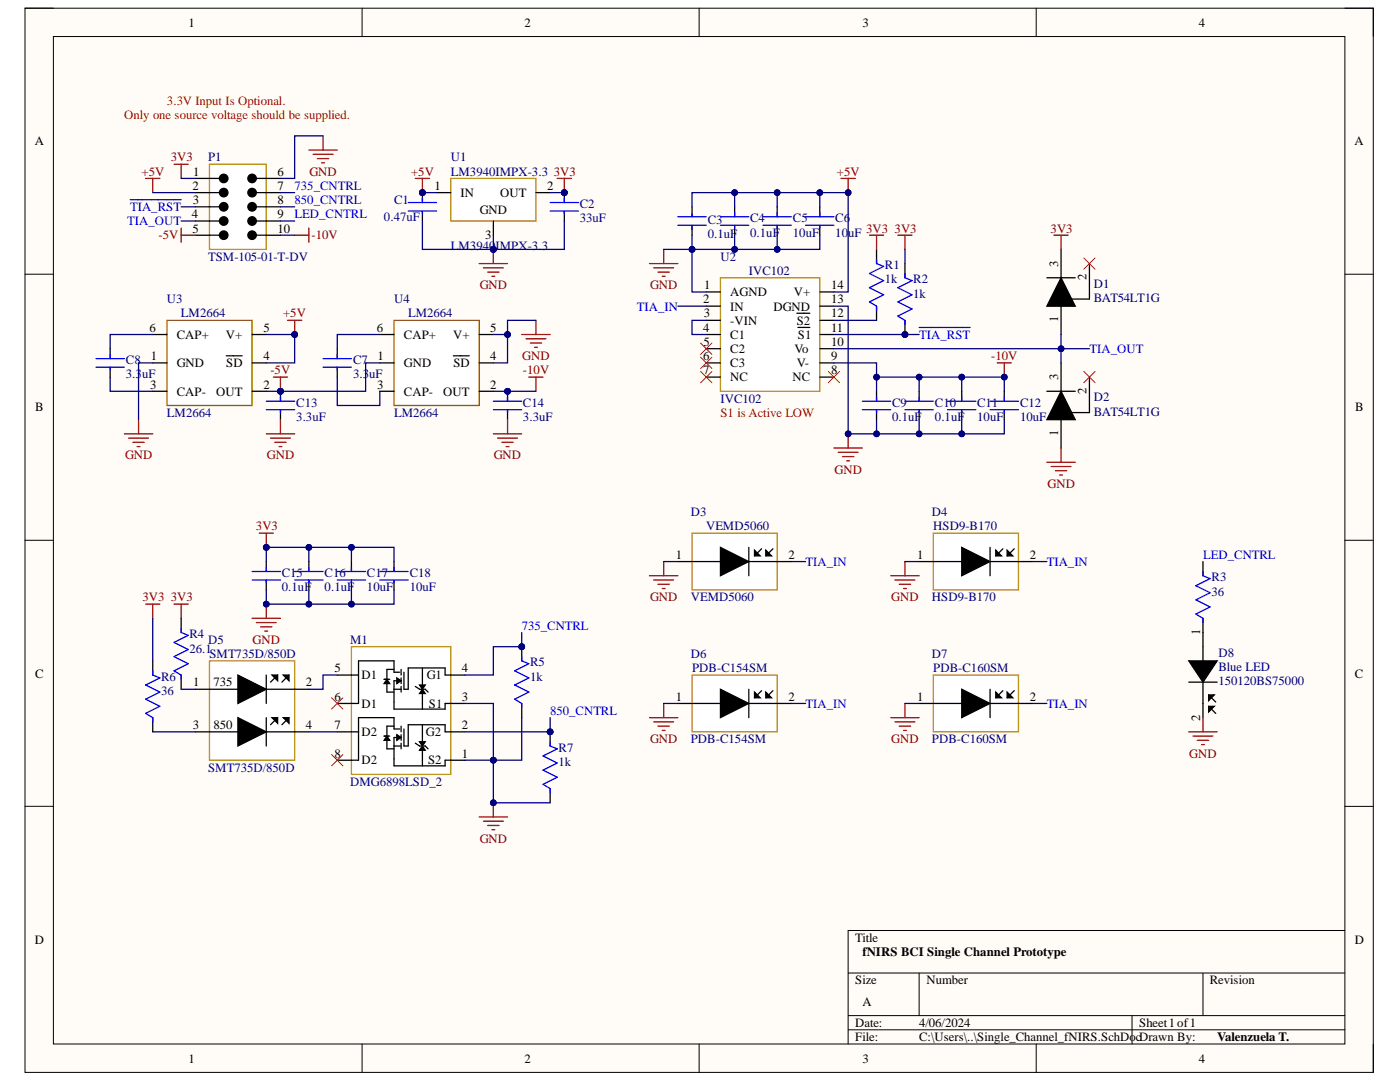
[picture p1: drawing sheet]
<svg xmlns="http://www.w3.org/2000/svg" width="279mm" height="216mm" viewBox="0 0 279 216" stroke-linecap="round" stroke-linejoin="round" font-family="sans-serif">
<defs><g id="words">
<g font-size="2.5">
<text x="37.6" y="5.3">1</text>
<text x="104.7" y="5.3">2</text>
<text x="172.1" y="5.3">3</text>
<text x="239.3" y="5.3">4</text>
<text x="6.9" y="29">A</text>
<text x="270.3" y="29">A</text>
<text x="38.6" y="35.1">1</text>
<text x="55.4" y="35.1">6</text>
<text x="38.4" y="37.9">2</text>
<text x="38.5" y="40.7">3</text>
<text x="55.4" y="37.9">7</text>
<text x="55.4" y="40.7">8</text>
<text x="86.7" y="37.9">1</text>
<text x="91.9" y="39.3">IN</text>
<text x="99.8" y="39.3">OUT</text>
<text x="109.2" y="37.9">2</text>
<text x="38.3" y="43.5">4</text>
<text x="38.4" y="46.4">5</text>
<text x="55.4" y="43.5">9</text>
<text x="55.4" y="46.4">10</text>
<text x="95.7" y="42.7">GND</text>
<text x="96.8" y="47.8">3</text>
<text x="211.2" y="53.2" transform="rotate(-90 211.2 53.2)">3</text>
<text x="140.6" y="57.7">1</text>
<text x="145.7" y="59.1">AGND</text>
<text x="158.4" y="59.1">V+</text>
<text x="165.9" y="57.7">14</text>
<text x="216.9" y="56" transform="rotate(-90 216.9 56)">2</text>
<text x="140.3" y="60.5">2</text>
<text x="140.5" y="63.3">3</text>
<text x="145.7" y="62">IN</text>
<text x="145.7" y="64.8">-VIN</text>
<text x="154.4" y="62">DGND</text>
<text x="159" y="64.8">S2</text>
<text x="165.9" y="63.3">12</text>
<text x="165.9" y="60.5">13</text>
<text x="211.2" y="64.3" transform="rotate(-90 211.2 64.3)">1</text>
<text x="29.9" y="66.2">6</text>
<text x="30.1" y="71.9">1</text>
<text x="35.3" y="67.6">CAP+</text>
<text x="45.1" y="67.6">V+</text>
<text x="52.6" y="71.9">4</text>
<text x="52.6" y="66.2">5</text>
<text x="75.2" y="66.2">6</text>
<text x="75.4" y="71.9">1</text>
<text x="80.6" y="67.6">CAP+</text>
<text x="90.4" y="67.6">V+</text>
<text x="97.9" y="71.9">4</text>
<text x="97.9" y="66.2">5</text>
<text x="140.3" y="66.2">4</text>
<text x="140.3" y="71.9">6</text>
<text x="140.4" y="69">5</text>
<text x="145.7" y="67.6">C1</text>
<text x="145.7" y="70.4">C2</text>
<text x="158.6" y="70.4">Vo</text>
<text x="159.3" y="67.6">S1</text>
<text x="165.9" y="71.9">9</text>
<text x="165.9" y="69">10</text>
<text x="165.9" y="66.2">11</text>
<text x="29.9" y="77.5">3</text>
<text x="35.3" y="73.3">GND</text>
<text x="45.2" y="73.3">SD</text>
<text x="52.6" y="77.5">2</text>
<text x="75.3" y="77.5">3</text>
<text x="80.6" y="73.3">GND</text>
<text x="90.5" y="73.3">SD</text>
<text x="97.9" y="77.5">2</text>
<text x="140.3" y="74.7">7</text>
<text x="145.7" y="73.3">C3</text>
<text x="145.7" y="76.1">NC</text>
<text x="158.2" y="76.1">NC</text>
<text x="159" y="73.3">V-</text>
<text x="165.9" y="74.7">8</text>
<text x="211.2" y="75.8" transform="rotate(-90 211.2 75.8)">3</text>
<text x="7" y="82.1">B</text>
<text x="35.3" y="79">CAP-</text>
<text x="43.1" y="79">OUT</text>
<text x="80.6" y="79">CAP-</text>
<text x="88.5" y="79">OUT</text>
<text x="216.9" y="78.6" transform="rotate(-90 216.9 78.6)">2</text>
<text x="270.5" y="82.1">B</text>
<text x="211.2" y="87" transform="rotate(-90 211.2 87)">1</text>
<text x="134.9" y="111.5">1</text>
<text x="157.4" y="111.5">2</text>
<text x="183" y="111.5">1</text>
<text x="205.5" y="111.5">2</text>
<text x="239.5" y="126.7" transform="rotate(-90 239.5 126.7)">1</text>
<text x="7" y="135.2">C</text>
<text x="38.6" y="137">1</text>
<text x="42.6" y="137">735</text>
<text x="61.1" y="137">2</text>
<text x="66.7" y="134.2">5</text>
<text x="72.1" y="135.5">D1</text>
<text x="85.2" y="135.5">G1</text>
<text x="92.2" y="134.2">4</text>
<text x="270.4" y="135.2">C</text>
<text x="66.7" y="139.8">6</text>
<text x="72.1" y="141.2">D1</text>
<text x="85.6" y="141.2">S1</text>
<text x="92.2" y="139.8">3</text>
<text x="134.9" y="139.8">1</text>
<text x="157.4" y="139.8">2</text>
<text x="183" y="139.8">1</text>
<text x="205.5" y="139.8">2</text>
<text x="239.5" y="143.8" transform="rotate(-90 239.5 143.8)">2</text>
<text x="38.5" y="145.5">3</text>
<text x="42.6" y="145.5">850</text>
<text x="61.1" y="145.5">4</text>
<text x="66.7" y="145.5">7</text>
<text x="72.1" y="146.9">D2</text>
<text x="85" y="146.9">G2</text>
<text x="92.2" y="145.5">2</text>
<text x="66.7" y="151.2">8</text>
<text x="72.1" y="152.5">D2</text>
<text x="85.4" y="152.5">S2</text>
<text x="92.2" y="151.2">1</text>
<text x="6.9" y="188.3">D</text>
<text x="170.7" y="187.9">Title</text>
<text x="172.1" y="190.7">fNIRS BCI Single Channel Prototype</text>
<text x="270.4" y="188.3">D</text>
<text x="170.7" y="196.4">Size</text>
<text x="184.9" y="196.4">Number</text>
<text x="241.5" y="196.4">Revision</text>
<text x="172.1" y="200.7">A</text>
<text x="170.7" y="204.9">Date:</text>
<text x="170.7" y="207.7">File:</text>
<text x="183.4" y="204.9">4/06/2024</text>
<text x="183.4" y="207.7">C:\Users\..\Single_Channel_fNIRS.SchDocDrawn By:</text>
<text x="227.3" y="204.9">Sheet1of1</text>
<text x="242.9" y="207.7">Valenzuela T.</text>
<text x="37.6" y="212">1</text>
<text x="104.7" y="212">2</text>
<text x="172.1" y="212">3</text>
<text x="239.3" y="212">4</text>
</g>
<g font-size="2.5" fill="#c00">
<text x="24.8" y="23.8">Only one source voltage should be supplied.</text>
<text x="33.3" y="20.9">3.3V Input Is Optional.</text>
<text x="143.8" y="83.2">S1 is Active LOW</text>
</g>
<g font-size="2.5" fill="#800000">
<text x="28.2" y="35.1">+5V</text>
<text x="34.1" y="32.2">3V3</text>
<text x="61.7" y="35.1">GND</text>
<text x="82" y="35.1">+5V</text>
<text x="110.5" y="35.1">3V3</text>
<text x="167" y="35.1">+5V</text>
<text x="31.6" y="47.8">-5V</text>
<text x="62.2" y="47.8">-10V</text>
<text x="172.9" y="46.4">3V3</text>
<text x="178.5" y="46.4">3V3</text>
<text x="209.7" y="46.4">3V3</text>
<text x="95.7" y="57.7">GND</text>
<text x="129.7" y="57.7">GND</text>
<text x="56.5" y="63.3">+5V</text>
<text x="104.2" y="71.9">GND</text>
<text x="197.8" y="71.9">-10V</text>
<text x="54" y="74.7">-5V</text>
<text x="104.4" y="74.7">-10V</text>
<text x="24.9" y="91.6">GND</text>
<text x="53.3" y="91.6">GND</text>
<text x="98.5" y="91.6">GND</text>
<text x="166.5" y="94.5">GND</text>
<text x="209.1" y="97.3">GND</text>
<text x="51.1" y="105.8">3V3</text>
<text x="28.4" y="120">3V3</text>
<text x="34.1" y="120">3V3</text>
<text x="129.7" y="120">GND</text>
<text x="177.9" y="120">GND</text>
<text x="50.4" y="128.5">GND</text>
<text x="129.7" y="148.3">GND</text>
<text x="177.9" y="148.3">GND</text>
<text x="237.3" y="151.2">GND</text>
<text x="95.7" y="168.2">GND</text>
</g>
<g font-size="2.5" fill="#000080">
<text x="41.5" y="32.2">P1</text>
<text x="90" y="35.1">LM3940IMPX-3.3</text>
<text x="90" y="32.2">U1</text>
<text x="78.7" y="40.7">C1</text>
<text x="115.7" y="41.6">C2</text>
<text x="76.6" y="44.1">0.47uF</text>
<text x="115.7" y="44.4">33uF</text>
<text x="141.2" y="44.6">C3</text>
<text x="141.2" y="47.5">0.1uF</text>
<text x="149.7" y="44.4">C4</text>
<text x="149.7" y="47.3">0.1uF</text>
<text x="158.2" y="44.4">C5</text>
<text x="158.2" y="47.3">10uF</text>
<text x="166.7" y="44.4">C6</text>
<text x="166.7" y="47.3">10uF</text>
<text x="41.5" y="52">TSM-105-01-T-DV</text>
<text x="90" y="49.8">LM3940IMPX-3.3</text>
<text x="143.8" y="52">U2</text>
<text x="176.6" y="53.8">R1</text>
<text x="149.4" y="54.9">IVC102</text>
<text x="176.6" y="56.6">1k</text>
<text x="182.3" y="56.6">R2</text>
<text x="182.3" y="59.4">1k</text>
<text x="218.3" y="57.4">D1</text>
<text x="33.3" y="60.5">U3</text>
<text x="36.1" y="63.3">LM2664</text>
<text x="78.7" y="60.5">U4</text>
<text x="81.4" y="63.3">LM2664</text>
<text x="218.3" y="60.3">BAT54LT1G</text>
<text x="25.1" y="72.7">C8</text>
<text x="25.1" y="75.5">3.3uF</text>
<text x="70.5" y="72.7">C7</text>
<text x="70.5" y="75.5">3.3uF</text>
<text x="33.3" y="83.2">LM2664</text>
<text x="59.1" y="81.2">C13</text>
<text x="78.7" y="83.2">LM2664</text>
<text x="104.4" y="81.2">C14</text>
<text x="143.8" y="80.3">IVC102</text>
<text x="178" y="81.2">C9</text>
<text x="186.6" y="81.2">C10</text>
<text x="195" y="81.2">C11</text>
<text x="203.6" y="81.2">C12</text>
<text x="218.3" y="80.1">D2</text>
<text x="218.3" y="82.9">BAT54LT1G</text>
<text x="59.1" y="84">3.3uF</text>
<text x="104.4" y="84">3.3uF</text>
<text x="178" y="84">0.1uF</text>
<text x="186.6" y="84">0.1uF</text>
<text x="195" y="84">10uF</text>
<text x="203.6" y="84">10uF</text>
<text x="137.9" y="103">D3</text>
<text x="140.9" y="105.8">VEMD5060</text>
<text x="186" y="103">D4</text>
<text x="186.2" y="105.8">HSD9-B170</text>
<text x="56.2" y="115.1">C15</text>
<text x="56.2" y="118">0.1uF</text>
<text x="64.8" y="115.1">C16</text>
<text x="64.8" y="118">0.1uF</text>
<text x="73.2" y="115.1">C17</text>
<text x="73.2" y="118">10uF</text>
<text x="81.8" y="115.1">C18</text>
<text x="81.8" y="118">10uF</text>
<text x="137.9" y="120">VEMD5060</text>
<text x="186" y="120">HSD9-B170</text>
<text x="241.8" y="116">R3</text>
<text x="241.8" y="118.9">36</text>
<text x="37.8" y="127.3">R4</text>
<text x="37.8" y="130.2">26.1</text>
<text x="41.5" y="128.5">D5</text>
<text x="41.8" y="131.3">SMT735D/850D</text>
<text x="69.9" y="128.5">M1</text>
<text x="137.9" y="131.3">D6</text>
<text x="186" y="131.3">D7</text>
<text x="243.2" y="131">D8</text>
<text x="32.1" y="135.9">R6</text>
<text x="105.8" y="133">R5</text>
<text x="105.8" y="135.9">1k</text>
<text x="138.1" y="134.2">PDB-C154SM</text>
<text x="186.2" y="134.2">PDB-C160SM</text>
<text x="243.2" y="136.7">150120BS75000</text>
<text x="243.2" y="133.8">Blue LED</text>
<text x="32.1" y="138.7">36</text>
<text x="111.5" y="150">R7</text>
<text x="137.9" y="148.3">PDB-C154SM</text>
<text x="186" y="148.3">PDB-C160SM</text>
<text x="41.5" y="154">SMT735D/850D</text>
<text x="111.5" y="152.9">1k</text>
<text x="69.9" y="156.8">DMG6898LSD_2</text>
</g>
<g font-size="2.5" fill="#00f">
<text x="58.8" y="37.9">735_CNTRL</text>
<text x="58.8" y="40.7">850_CNTRL</text>
<text x="25.4" y="45">TIA_OUT</text>
<text x="26" y="42.1">TIA_RST</text>
<text x="58.8" y="43.5">LED_CNTRL</text>
<text x="127.1" y="62">TIA_IN</text>
<text x="183.4" y="67.6">TIA_RST</text>
<text x="217.4" y="70.4">TIA_OUT</text>
<text x="160.8" y="112.9">TIA_IN</text>
<text x="208.9" y="112.9">TIA_IN</text>
<text x="240.1" y="111.5">LED_CNTRL</text>
<text x="104.1" y="125.6">735_CNTRL</text>
<text x="109.8" y="142.6">850_CNTRL</text>
<text x="160.8" y="141.2">TIA_IN</text>
<text x="208.9" y="141.2">TIA_IN</text>
</g>
</g></defs>
<path d="M5 1.6h269.1v212.4h-269.1z" fill-rule="evenodd" fill="#fffcf8"/>
<path d="M5 1.6h269.1v212.4h-269.1z" fill="none" stroke="#000" stroke-width=".2"/>
<path d="M10.7 7.3h257.7v201h-257.7z" fill-rule="evenodd" fill="#fffcf8"/>
<g fill="none" stroke="#000" stroke-width=".2">
<path d="M5 1.6h5.7M10.7 7.3h257.7v201h-257.7zM72.3 1.6v5.7M139.5 1.6v5.7M206.8 1.6v5.7M268.4 1.6h5.7v5.7M5 54.7h5.7M268.4 54.7h5.7M5 107.8h5.7M268.4 107.8h5.7M5 160.9h5.7M268.4 160.9h5.7"/>
<path d="M169.3 194.2h99.1M183.4 194.2v8.5M240.1 194.2v8.5M268.4 185.7h-99.1v22.6M72.3 208.3v5.7M139.5 208.3v5.7M169.3 202.7h99.1M169.3 205.5h99.1M206.8 208.3v5.7M225.9 202.7v5.6M274.1 208.3v5.7"/>
</g>
<path d="M143.8 55.4h19.8v22.7h-19.8z" fill-rule="evenodd" fill="#fff"/>
<path d="M143.8 55.4h19.8v22.7h-19.8z" fill="none" stroke="#bf9000" stroke-width=".25"/>
<g fill="none" stroke="#000" stroke-width=".25">
<path d="M140.9 58.3h2.9M163.6 58.3h2.8M140.9 61.1h2.9M140.9 63.9h2.9M140.9 66.7h2.9M140.9 69.6h2.9M140.9 72.4h2.9M140.9 75.2h2.9M159 62.5h2.6M159.2 65.3h2.4M163.6 61.1h2.8M163.6 63.9h2.8"/>
<path d="M163.6 66.7h2.8M163.6 69.6h2.8M163.6 72.4h2.8M163.6 75.2h2.8"/>
</g>
<path d="M41.8 32.8h11.3v17h-11.3z" fill-rule="evenodd" fill="#fff"/>
<path d="M41.8 32.8h11.3v17h-11.3z" fill="none" stroke="#bf9000" stroke-width=".25"/>
<g fill="none" stroke="#000" stroke-width=".25">
<path d="M39 38.4h4.8M39 35.6h4.8M51.2 38.4h4.8M51.2 35.6h4.8M39 44.1h4.8M39 46.9h4.8M39 41.3h4.8M51.2 44.1h4.8M51.2 46.9h4.8M51.2 41.3h4.8"/>
<circle cx="44.6" cy="35.6" r=".85"/>
<circle cx="44.6" cy="38.4" r=".85"/>
<circle cx="50.3" cy="35.6" r=".85"/>
<circle cx="50.3" cy="38.4" r=".85"/>
<circle cx="44.6" cy="46.9" r=".85"/>
<circle cx="44.6" cy="41.3" r=".85"/>
<circle cx="44.6" cy="44.1" r=".85"/>
<circle cx="50.3" cy="46.9" r=".85"/>
<circle cx="50.3" cy="41.3" r=".85"/>
<circle cx="50.3" cy="44.1" r=".85"/>
</g>
<g fill="#000">
<circle cx="44.6" cy="35.6" r=".85"/>
<circle cx="44.6" cy="38.4" r=".85"/>
<circle cx="50.3" cy="35.6" r=".85"/>
<circle cx="50.3" cy="38.4" r=".85"/>
<circle cx="44.6" cy="46.9" r=".85"/>
<circle cx="44.6" cy="41.3" r=".85"/>
<circle cx="44.6" cy="44.1" r=".85"/>
<circle cx="50.3" cy="46.9" r=".85"/>
<circle cx="50.3" cy="41.3" r=".85"/>
<circle cx="50.3" cy="44.1" r=".85"/>
</g>
<path d="M33.3 63.9h17v17h-17z" fill-rule="evenodd" fill="#fff"/>
<path d="M33.3 63.9h17v17h-17z" fill="none" stroke="#7f6000" stroke-width=".25"/>
<path d="M30.5 72.4h2.8M30.5 78.1h2.8M30.5 66.7h2.8M45.2 71h3.1M50.3 72.4h2.8M50.3 78.1h2.8M50.3 66.7h2.8" fill="none" stroke="#000" stroke-width=".25"/>
<path d="M78.6 63.9h17v17h-17z" fill-rule="evenodd" fill="#fff"/>
<path d="M78.6 63.9h17v17h-17z" fill="none" stroke="#7f6000" stroke-width=".25"/>
<path d="M22 69.6v2M22 73.5v1.7M75.8 72.4h2.8M75.8 78.1h2.8M75.8 66.7h2.8M90.5 71h3.1M95.6 72.4h2.9M95.6 78.1h2.9M95.6 66.7h2.9" fill="none" stroke="#000" stroke-width=".25"/>
<path d="M19.2 71.6h5.6M19.2 73.3h5.6M22 70.7v.9M22 73.3v.5" fill="none" stroke="#00f" stroke-width=".25"/>
<path d="M24.8 86.6h5.7M25.7 87.4h3.9M26.5 88.3h2.3M27.4 89.1h.5M27.7 83.7v2.9" fill="none" stroke="#800000" stroke-width=".25"/>
<circle cx="56" cy="78.1" r=".57" fill="#000080"/>
<circle cx="56" cy="78.1" r=".57" fill="none" stroke="#000080" stroke-width=".2"/>
<path d="M56 78.1v2" fill="none" stroke="#000" stroke-width=".25"/>
<circle cx="56" cy="78.1" r=".57" fill="#000080"/>
<circle cx="56" cy="78.1" r=".57" fill="none" stroke="#000080" stroke-width=".2"/>
<path d="M67.3 69.6v2M67.3 73.5v1.7M56 82v1.7" fill="none" stroke="#000" stroke-width=".25"/>
<path d="M56 79.2v.9M64.5 71.6h5.6M64.5 73.3h5.6M67.3 70.7v.9M67.3 73.3v.5M53.1 80.1h5.7M53.1 81.8h5.7M56 81.8v.5" fill="none" stroke="#00f" stroke-width=".25"/>
<path d="M104.1 66.7h5.7M105 67.6h3.9M105.8 68.4h2.3M106.7 69.3h.5M107 63.9v2.8M53.1 86.6h5.7M54 87.4h4M54.8 88.3h2.3M55.7 89.1h.6M56 83.7v2.9" fill="none" stroke="#800000" stroke-width=".25"/>
<circle cx="101.3" cy="78.1" r=".57" fill="#000080"/>
<circle cx="101.3" cy="78.1" r=".57" fill="none" stroke="#000080" stroke-width=".2"/>
<path d="M101.3 78.1v2" fill="none" stroke="#000" stroke-width=".25"/>
<circle cx="101.3" cy="78.1" r=".57" fill="#000080"/>
<circle cx="101.3" cy="78.1" r=".57" fill="none" stroke="#000080" stroke-width=".2"/>
<path d="M101.3 82v1.7" fill="none" stroke="#000" stroke-width=".25"/>
<path d="M26 39.9h10.2M101.3 79.2v.9M183.4 65.3h10.2M98.5 80.1h5.6M98.5 81.8h5.6M101.3 81.8v.5" fill="none" stroke="#00f" stroke-width=".25"/>
<path d="M61.6 29.9h5.7M62.5 30.8h4M63.3 31.6h2.3M64.2 32.5h.6M64.5 27.1v2.8M98.5 86.6h5.6M99.3 87.4h4M100.2 88.3h2.2M101 89.1h.6M101.3 83.7v2.9" fill="none" stroke="#800000" stroke-width=".25"/>
<circle cx="180.6" cy="66.8" r=".57" fill="#000080"/>
<circle cx="180.6" cy="66.8" r=".57" fill="none" stroke="#000080" stroke-width=".2"/>
<path d="M180.6 63.9v2.8" fill="none" stroke="#000" stroke-width=".25"/>
<circle cx="180.6" cy="66.8" r=".57" fill="#000080"/>
<circle cx="180.6" cy="66.8" r=".57" fill="none" stroke="#000080" stroke-width=".2"/>
<path d="M180.6 52.6v2.8" fill="none" stroke="#000" stroke-width=".25"/>
<path d="M180.6 54.6v.8l1.4 .6-2.8 1.4 2.8 1.4-2.8 1.4 2.8 1.5-2.8 1.4 1.4 .8v.9" fill="none" stroke="#00f" stroke-width=".25"/>
<path d="M90 35.6h17v8.5h-17z" fill-rule="evenodd" fill="#fff"/>
<path d="M90 35.6h17v8.5h-17z" fill="none" stroke="#bf9000" stroke-width=".25"/>
<path d="M87.1 38.4h2.9M107 38.4h2.8M98.5 44.1v2.8" fill="none" stroke="#000" stroke-width=".25"/>
<path d="M95.6 52.6h5.7M96.5 53.4h3.9M97.3 54.3h2.3M98.2 55.1h.5M98.5 49.8v2.8" fill="none" stroke="#800000" stroke-width=".25"/>
<circle cx="98.5" cy="49.8" r=".57" fill="#000080"/>
<circle cx="98.5" cy="49.8" r=".57" fill="none" stroke="#000080" stroke-width=".2"/>
<circle cx="84.3" cy="38.4" r=".57" fill="#000080"/>
<circle cx="84.3" cy="38.4" r=".57" fill="none" stroke="#000080" stroke-width=".2"/>
<path d="M84.3 38.4v2" fill="none" stroke="#000" stroke-width=".25"/>
<circle cx="84.3" cy="38.4" r=".57" fill="#000080"/>
<circle cx="84.3" cy="38.4" r=".57" fill="none" stroke="#000080" stroke-width=".2"/>
<path d="M84.3 42.4v1.7" fill="none" stroke="#000" stroke-width=".25"/>
<path d="M84.3 39.6v.8M81.5 40.4h5.6M81.5 42.1h5.6M84.3 42.1v.6" fill="none" stroke="#00f" stroke-width=".25"/>
<path d="M82.9 35.6h2.8M84.3 35.6v2.8" fill="none" stroke="#800000" stroke-width=".25"/>
<circle cx="84.3" cy="38.4" r=".57" fill="#000080"/>
<circle cx="84.3" cy="38.4" r=".57" fill="none" stroke="#000080" stroke-width=".2"/>
<path d="M29.1 35.6h2.8M30.5 35.6v2.8M57.4 63.9h2.8M58.8 63.9v2.8" fill="none" stroke="#800000" stroke-width=".25"/>
<circle cx="58.8" cy="66.7" r=".57" fill="#000080"/>
<circle cx="58.8" cy="66.7" r=".57" fill="none" stroke="#000080" stroke-width=".2"/>
<path d="M111.2 35.6h2.8M112.6 35.6v2.8" fill="none" stroke="#800000" stroke-width=".25"/>
<circle cx="112.6" cy="38.4" r=".57" fill="#000080"/>
<circle cx="112.6" cy="38.4" r=".57" fill="none" stroke="#000080" stroke-width=".2"/>
<path d="M167.9 35.6h2.8M169.3 35.6v2.8M179.2 46.9h2.8M180.6 46.9v2.9M105.5 75.2h2.9M107 75.2v2.9" fill="none" stroke="#800000" stroke-width=".25"/>
<path d="M139.8 68.4l2.3 2.3M139.8 71.3l2.3 2.2M139.8 74.1l2.3 2.3M142.1 68.4l-2.3 2.3M142.1 71.3l-2.3 2.2M142.1 74.1l-2.3 2.3M165.3 74.1l2.3 2.3M167.6 74.1l-2.3 2.3" fill="none" stroke="#f00" stroke-width=".2"/>
<circle cx="169.3" cy="38.4" r=".57" fill="#000080"/>
<circle cx="169.3" cy="38.4" r=".57" fill="none" stroke="#000080" stroke-width=".2"/>
<path d="M199 72.4h2.8M200.4 72.4v2.8" fill="none" stroke="#800000" stroke-width=".25"/>
<circle cx="200.4" cy="75.2" r=".56" fill="#000080"/>
<circle cx="200.4" cy="75.2" r=".56" fill="none" stroke="#000080" stroke-width=".2"/>
<path d="M54.6 75.2h2.8M56 75.2v2.9" fill="none" stroke="#800000" stroke-width=".25"/>
<circle cx="56" cy="78.1" r=".57" fill="#000080"/>
<circle cx="56" cy="78.1" r=".57" fill="none" stroke="#000080" stroke-width=".2"/>
<path d="M166.4 89.4h5.7M167.3 90.3h3.9M168.1 91.1h2.3M169 91.9h.6M169.3 86.6v2.8" fill="none" stroke="#800000" stroke-width=".25"/>
<circle cx="169.3" cy="86.6" r=".57" fill="#000080"/>
<circle cx="169.3" cy="86.6" r=".57" fill="none" stroke="#000080" stroke-width=".2"/>
<path d="M174.9 49.8v2.8M174.9 61.1v2.8" fill="none" stroke="#000" stroke-width=".25"/>
<path d="M174.9 51.8v.8l1.5 .6-2.9 1.4 2.9 1.4-2.9 1.4 2.9 1.4-2.9 1.4 1.4 .9v.8" fill="none" stroke="#00f" stroke-width=".25"/>
<path d="M129.6 52.6h5.7M130.5 53.4h3.9M131.3 54.3h2.3M132.2 55.1h.5M132.5 49.8v2.8M173.5 46.9h2.9M174.9 46.9v2.9" fill="none" stroke="#800000" stroke-width=".25"/>
<path d="M138.1 106.4h17v11.3h-17z" fill-rule="evenodd" fill="#fff"/>
<path d="M138.1 106.4h17v11.3h-17z" fill="none" stroke="#bf9000" stroke-width=".25"/>
<g fill="none" stroke="#000" stroke-width=".25">
<path d="M138.1 41.3v1.7M138.1 45v1.9M146.6 41.3v1.9M146.6 45.2v1.7M155.1 41.3v1.9M155.1 45.2v1.7M163.6 41.3v1.9M163.6 45.2v1.7M208.9 55.4h5.7M211.8 55.4l2.8 5.7h-5.7zM211.8 49.8v5.6M217.4 52.6v7.1h-5.6v7"/>
<path d="M174.9 78.1v2M183.4 78.1v2M191.9 78.1v2M200.4 78.1v2M208.9 78.1h5.7M211.8 78.1l2.8 5.6h-5.7zM211.8 72.4v5.7M217.4 75.2v7.1h-5.6v7.1M174.9 82v1.7M183.4 82v1.7M191.9 82v1.7M200.4 82v1.7"/>
<path d="M135.3 112.1h8.5M143.8 109.2l5.6 2.9-5.6 2.8zM149.4 112.1h8.5M149.4 109.2v5.7M150.6 109.8l1.1 1.1h-1.1zM152 109.5l-1.4 1.4M152.8 109.8l1.2 1.1h-1.2zM154.3 109.5l-1.5 1.4"/>
</g>
<path d="M211.8 55.4l2.8 5.7h-5.7zM211.8 78.1l2.8 5.6h-5.7zM143.8 109.2l5.6 2.9-5.6 2.8zM150.6 109.8l1.1 1.1h-1.1zM152.8 109.8l1.2 1.1h-1.2z" fill="#000"/>
<path d="M210.3 46.9h2.9M211.8 46.9v2.9M208.9 92.2h5.7M209.8 93.1h3.9M210.6 93.9h2.3M211.5 94.8h.5M211.8 89.4v2.8M129.6 114.9h5.7M130.5 115.7h3.9M131.3 116.6h2.3M132.2 117.4h.5M132.5 112.1v2.8" fill="none" stroke="#800000" stroke-width=".25"/>
<g fill="none" stroke="#00f" stroke-width=".25">
<path d="M135.3 45h5.6M135.3 43.2h5.6M138.1 42.7v.5M138.1 45v.8M143.8 45h5.6M143.8 43.2h5.6M146.6 42.4v.8M146.6 45v.5M152.3 45h5.6M152.3 43.2h5.6M155.1 42.4v.8M155.1 45v.5"/>
<path d="M160.8 45h5.6M160.8 43.2h5.6M163.6 42.4v.8M163.6 45v.5M174.9 79.2v.9M183.4 79.2v.9M191.9 79.2v.9M200.4 79.2v.9M172.1 80.1h5.7M172.1 81.8h5.7M174.9 81.8v.5M180.6 80.1h5.7"/>
<path d="M180.6 81.8h5.7M183.4 81.8v.5M189.1 80.1h5.7M189.1 81.8h5.7M191.9 81.8v.5M197.6 80.1h5.7M197.6 81.8h5.7M200.4 81.8v.5"/>
</g>
<path d="M216.3 51.5l2.3 2.2M218.6 51.5l-2.3 2.2M216.3 74.1l2.3 2.3M218.6 74.1l-2.3 2.3" fill="none" stroke="#f00" stroke-width=".2"/>
<path d="M186.3 106.4h17v11.3h-17z" fill-rule="evenodd" fill="#fff"/>
<path d="M186.3 106.4h17v11.3h-17z" fill="none" stroke="#bf9000" stroke-width=".25"/>
<path d="M183.4 112.1h8.5M191.9 109.2l5.7 2.9-5.7 2.8zM197.6 112.1h8.5M197.6 109.2v5.7M198.7 109.8l1.2 1.1h-1.2zM200.1 109.5l-1.4 1.4M201 109.8l1.1 1.1h-1.1zM202.4 109.5l-1.4 1.4" fill="none" stroke="#000" stroke-width=".25"/>
<path d="M191.9 109.2l5.7 2.9-5.7 2.8zM198.7 109.8l1.2 1.1h-1.2zM201 109.8l1.1 1.1h-1.1z" fill="#000"/>
<path d="M138.1 134.7h17v11.3h-17z" fill-rule="evenodd" fill="#fff"/>
<path d="M138.1 134.7h17v11.3h-17z" fill="none" stroke="#bf9000" stroke-width=".25"/>
<path d="M143.8 137.5l5.6 2.9-5.6 2.8zM149.4 137.5v5.7M150.6 138.1l1.1 1.1h-1.1zM152 137.8l-1.4 1.4M152.8 138.1l1.2 1.1h-1.2zM154.3 137.8l-1.5 1.4M135.3 140.4h8.5M149.4 140.4h8.5" fill="none" stroke="#000" stroke-width=".25"/>
<path d="M143.8 137.5l5.6 2.9-5.6 2.8zM150.6 138.1l1.1 1.1h-1.1zM152.8 138.1l1.2 1.1h-1.2z" fill="#000"/>
<path d="M186.3 134.7h17v11.3h-17z" fill-rule="evenodd" fill="#fff"/>
<path d="M186.3 134.7h17v11.3h-17z" fill="none" stroke="#bf9000" stroke-width=".25"/>
<path d="M191.9 137.5l5.7 2.9-5.7 2.8zM197.6 137.5v5.7M198.7 138.1l1.2 1.1h-1.2zM200.1 137.8l-1.4 1.4M201 138.1l1.1 1.1h-1.1zM202.4 137.8l-1.4 1.4M183.4 140.4h8.5M197.6 140.4h8.5" fill="none" stroke="#000" stroke-width=".25"/>
<path d="M191.9 137.5l5.7 2.9-5.7 2.8zM198.7 138.1l1.2 1.1h-1.2zM201 138.1l1.1 1.1h-1.1z" fill="#000"/>
<g fill="none" stroke="#800000" stroke-width=".25">
<path d="M34.7 32.8h2.9M36.2 32.8v2.8M177.8 114.9h5.6M178.6 115.7h4M179.5 116.6h2.2M180.3 117.4h.6M180.6 112.1v2.8M129.6 143.2h5.7M130.5 144h3.9M131.3 144.9h2.3M132.2 145.7h.5M132.5 140.4v2.8"/>
<path d="M177.8 143.2h5.6M178.6 144h4M179.5 144.9h2.2M180.3 145.7h.6M180.6 140.4v2.8"/>
</g>
<path d="M70.1 129h19.9v25.5h-19.9z" fill-rule="evenodd" fill="#fff"/>
<path d="M70.1 129h19.9v25.5h-19.9z" fill="none" stroke="#bf9000" stroke-width=".25"/>
<g fill="none" stroke="#000" stroke-width=".25">
<path d="M67.3 134.7h4.3M76.7 135.6h1.1M77.2 135.6l.6 .8h-1.1zM78.6 137.5h1.5M78.6 133.6h-1.4v4.5h1.4M79.2 135.3l.9 .5-.9 .6zM79.8 134.1h-1.2v-2.2h-7v8.5h-4.3M80.1 133.6v1.1M80.1 135.3v1.1M80.1 137v1.1M80.1 135.8h-1.5v5.7h10.2v-1.1h4M80.6 134.1v3.4h.9v-4.2h7.3v1.4h4"/>
<path d="M82.9 137l.8 .5h1.2l.5 .6M83.7 136.7h1.2l-.6 .8zM84.3 137.5l.6 .9h-1.2zM84.3 133.3v3.4M84.3 138.4v3.1M67.3 146h4.3M76.7 146.9h1.1M77.2 146.9l.6 .8h-1.1zM78.6 144.9h-1.4v4.5h1.4M78.6 148.9h1.5M79.2 146.6l.9 .6-.9 .5zM79.8 145.5h-1.2v-2.3h-7v8.5h-4.3"/>
<path d="M80.1 144.9v1.1M80.1 146.6v1.1M80.1 148.3v1.1M80.1 147.2h-1.5v5.6h10.2v-1.1h4M80.6 145.5v3.4h.9v-4.3h7.3v1.4h4M82.9 148.3l.8 .6h1.2l.5 .5M83.7 148h1.2l-.6 .9zM84.3 148.9l.6 .8h-1.2zM84.3 144.6v3.4M84.3 149.7v3.1"/>
</g>
<path d="M77.2 135.6l.6 .8h-1.1zM79.2 135.3l.9 .5-.9 .6zM83.7 136.7h1.2l-.6 .8zM84.3 137.5l.6 .9h-1.2zM77.2 146.9l.6 .8h-1.1zM79.2 146.6l.9 .6-.9 .5zM83.7 148h1.2l-.6 .9zM84.3 148.9l.6 .8h-1.2z" fill="#000"/>
<path d="M41.8 131.9h17v19.8h-17z" fill-rule="evenodd" fill="#fff"/>
<path d="M41.8 131.9h17v19.8h-17z" fill="none" stroke="#bf9000" stroke-width=".25"/>
<g fill="none" stroke="#000" stroke-width=".25">
<path d="M39 137.5h8.5M47.5 134.7l5.6 2.8-5.6 2.9zM53.1 137.5h8.5M53.1 134.7v5.7M54.3 134.7h1.1v1.1zM55.4 134.7l-1.4 1.4M56.5 134.7h1.2v1.1zM57.7 134.7l-1.4 1.4M39 146h8.5M47.5 143.2l5.6 2.8-5.6 2.9zM53.1 146h8.5M53.1 143.2v5.7"/>
<path d="M54.3 143.2h1.1v1.1zM55.4 143.2l-1.4 1.4M56.5 143.2h1.2v1.1zM57.7 143.2l-1.4 1.4"/>
</g>
<path d="M47.5 134.7l5.6 2.8-5.6 2.9zM54.3 134.7h1.1v1.1zM56.5 134.7h1.2v1.1zM47.5 143.2l5.6 2.8-5.6 2.9zM54.3 143.2h1.1v1.1zM56.5 143.2h1.2v1.1z" fill="#000"/>
<path d="M95.6 163h5.7M96.5 163.9h3.9M97.3 164.7h2.3M98.2 165.6h.5M98.5 160.2v2.8" fill="none" stroke="#800000" stroke-width=".25"/>
<circle cx="98.5" cy="160.2" r=".57" fill="#000080"/>
<circle cx="98.5" cy="160.2" r=".57" fill="none" stroke="#000080" stroke-width=".2"/>
<path d="M66.2 139.2l2.2 2.3M68.4 139.2l-2.2 2.3M66.2 150.6l2.2 2.2M68.4 150.6l-2.2 2.2" fill="none" stroke="#f00" stroke-width=".2"/>
<circle cx="109.8" cy="146" r=".57" fill="#000080"/>
<circle cx="109.8" cy="146" r=".57" fill="none" stroke="#000080" stroke-width=".2"/>
<path d="M109.8 146v2.9M109.8 157.4v2.8" fill="none" stroke="#000" stroke-width=".25"/>
<circle cx="109.8" cy="146" r=".57" fill="#000080"/>
<circle cx="109.8" cy="146" r=".57" fill="none" stroke="#000080" stroke-width=".2"/>
<path d="M109.8 148v.9l1.4 .5-2.8 1.4 2.8 1.5-2.8 1.4 2.8 1.4-2.8 1.4 1.4 .9v.8" fill="none" stroke="#00f" stroke-width=".25"/>
<circle cx="104.1" cy="129" r=".57" fill="#000080"/>
<circle cx="104.1" cy="129" r=".57" fill="none" stroke="#000080" stroke-width=".2"/>
<path d="M104.1 129v2.9M104.1 140.4v2.8" fill="none" stroke="#000" stroke-width=".25"/>
<circle cx="104.1" cy="129" r=".57" fill="#000080"/>
<circle cx="104.1" cy="129" r=".57" fill="none" stroke="#000080" stroke-width=".2"/>
<g fill="none" stroke="#00f" stroke-width=".25">
<path d="M50.3 114h5.7M50.3 115.7h5.7M53.1 113.2v.8M53.1 115.7v.6M58.8 114h5.7M58.8 115.7h5.7M61.6 113.2v.8M61.6 115.7v.6M67.3 114h5.7M67.3 115.7h5.7M70.1 113.2v.8M70.1 115.7v.6"/>
<path d="M75.8 114h5.7M75.8 115.7h5.7M78.6 113.2v.8M78.6 115.7v.6M240.1 114v.9l1.4 .6-2.8 1.4 2.8 1.4-2.8 1.4 2.8 1.4-2.8 1.4 1.4 .9v.8M30.5 133.9v.8l1.4 .6-2.8 1.4 2.8 1.4-2.8 1.4 2.8 1.4-2.8 1.4 1.4 .9v.8M104.1 131v.9l1.4 .5-2.8 1.5 2.8 1.4-2.8 1.4 2.8 1.4-2.8 1.4 1.4 .9v.8"/>
</g>
<g fill="none" stroke="#000" stroke-width=".25">
<path d="M53.1 112.1v1.9M53.1 116v1.7M61.6 112.1v1.9M61.6 116v1.7M70.1 112.1v1.9M70.1 116v1.7M78.6 112.1v1.9M78.6 116v1.7M240.1 112.1v2.8M30.5 131.9v2.8M237.2 131.9h5.7l-2.8 4.2zM237.2 136.1h5.7"/>
<path d="M240.1 123.4v8.5M240.1 136.1v7.1M241.2 138.7h1.1l-1.1 1.1zM241.2 138.7l1.4 1.4M30.5 143.2v2.8M241.2 140.9h1.1l-1.1 1.2zM241.2 140.9l1.4 1.5"/>
</g>
<g fill="none" stroke="#800000" stroke-width=".25">
<path d="M36.2 45.5v2.8M36.2 46.9h2.8M58.8 46.9h2.8M61.6 45.5v2.8M29.1 120.5h2.8M30.5 120.5v2.9M34.7 120.5h2.9M36.2 120.5v2.9M50.3 123.4h5.7M51.2 124.2h3.9M52 125.1h2.3M52.9 125.9h.5"/>
<path d="M53.1 120.5v2.9M237.2 146h5.7M238.1 146.9h4M238.9 147.7h2.3M239.8 148.6h.6M240.1 143.2v2.8"/>
</g>
<path d="M241.2 138.7h1.1l-1.1 1.1zM237.2 131.9h5.7l-2.8 4.2zM241.2 140.9h1.1l-1.1 1.2z" fill="#000"/>
<circle cx="53.1" cy="120.5" r=".57" fill="#000080"/>
<circle cx="53.1" cy="120.5" r=".57" fill="none" stroke="#000080" stroke-width=".2"/>
<path d="M51.7 106.4h2.9M53.1 106.4v2.8" fill="none" stroke="#800000" stroke-width=".25"/>
<circle cx="53.1" cy="109.2" r=".57" fill="#000080"/>
<circle cx="53.1" cy="109.2" r=".57" fill="none" stroke="#000080" stroke-width=".2"/>
<circle cx="112.6" cy="38.4" r=".57" fill="#000080"/>
<circle cx="112.6" cy="38.4" r=".57" fill="none" stroke="#000080" stroke-width=".2"/>
<path d="M112.6 38.4v2" fill="none" stroke="#000" stroke-width=".25"/>
<circle cx="112.6" cy="38.4" r=".57" fill="#000080"/>
<circle cx="112.6" cy="38.4" r=".57" fill="none" stroke="#000080" stroke-width=".2"/>
<path d="M112.6 42.4v1.7M36.2 123.4v2.8M36.2 134.7v2.8" fill="none" stroke="#000" stroke-width=".25"/>
<path d="M112.6 39.6v.8M109.8 40.4h5.7M109.8 42.1h5.7M112.6 42.1v.6M36.2 125.4v.8l1.4 .6-2.9 1.4 2.9 1.4-2.9 1.4 2.9 1.4-2.9 1.5 1.5 .8v.9" fill="none" stroke="#00f" stroke-width=".25"/>
<path d="M22 75.2v2.9h8.5M30.5 66.7h-8.5v2.9M30.5 72.4h-2.8v11.3M53.1 66.7h5.7" fill="none" stroke="#000080" stroke-width=".25"/>
<circle cx="58.8" cy="66.7" r=".57" fill="#000080"/>
<circle cx="58.8" cy="66.7" r=".57" fill="none" stroke="#000080" stroke-width=".2"/>
<path d="M58.8 66.7v5.7h-5.7" fill="none" stroke="#000080" stroke-width=".25"/>
<circle cx="58.8" cy="66.7" r=".57" fill="#000080"/>
<circle cx="58.8" cy="66.7" r=".57" fill="none" stroke="#000080" stroke-width=".2"/>
<path d="M67.3 75.2v5.7h8.5v-2.8M75.8 66.7h-8.5v2.9M75.8 72.4h-2.8v5.7h-19.9" fill="none" stroke="#000080" stroke-width=".25"/>
<circle cx="56" cy="78.1" r=".57" fill="#000080"/>
<circle cx="56" cy="78.1" r=".57" fill="none" stroke="#000080" stroke-width=".2"/>
<path d="M36.2 41.3h2.8M166.4 66.7h17" fill="none" stroke="#000080" stroke-width=".25"/>
<circle cx="180.6" cy="66.8" r=".57" fill="#000080"/>
<circle cx="180.6" cy="66.8" r=".57" fill="none" stroke="#000080" stroke-width=".2"/>
<path d="M112.6 44.1v5.7h-14.1" fill="none" stroke="#000080" stroke-width=".25"/>
<circle cx="98.5" cy="49.8" r=".57" fill="#000080"/>
<circle cx="98.5" cy="49.8" r=".57" fill="none" stroke="#000080" stroke-width=".2"/>
<path d="M84.3 44.1v5.7h14.2" fill="none" stroke="#000080" stroke-width=".25"/>
<circle cx="98.5" cy="49.8" r=".57" fill="#000080"/>
<circle cx="98.5" cy="49.8" r=".57" fill="none" stroke="#000080" stroke-width=".2"/>
<path d="M98.5 46.9v2.9" fill="none" stroke="#000080" stroke-width=".25"/>
<circle cx="98.5" cy="49.8" r=".57" fill="#000080"/>
<circle cx="98.5" cy="49.8" r=".57" fill="none" stroke="#000080" stroke-width=".2"/>
<path d="M84.3 38.4h2.8" fill="none" stroke="#000080" stroke-width=".25"/>
<circle cx="84.3" cy="38.4" r=".57" fill="#000080"/>
<circle cx="84.3" cy="38.4" r=".57" fill="none" stroke="#000080" stroke-width=".2"/>
<path d="M109.8 38.4h2.8" fill="none" stroke="#000080" stroke-width=".25"/>
<circle cx="112.6" cy="38.4" r=".57" fill="#000080"/>
<circle cx="112.6" cy="38.4" r=".57" fill="none" stroke="#000080" stroke-width=".2"/>
<path d="M98.5 78.1h8.5" fill="none" stroke="#000080" stroke-width=".25"/>
<circle cx="101.3" cy="78.1" r=".57" fill="#000080"/>
<circle cx="101.3" cy="78.1" r=".57" fill="none" stroke="#000080" stroke-width=".2"/>
<path d="M98.5 66.7h2.8" fill="none" stroke="#000080" stroke-width=".25"/>
<circle cx="101.3" cy="66.7" r=".57" fill="#000080"/>
<circle cx="101.3" cy="66.7" r=".57" fill="none" stroke="#000080" stroke-width=".2"/>
<path d="M107 63.9h-5.7v8.5h-2.8" fill="none" stroke="#000080" stroke-width=".25"/>
<circle cx="101.3" cy="66.7" r=".57" fill="#000080"/>
<circle cx="101.3" cy="66.7" r=".57" fill="none" stroke="#000080" stroke-width=".2"/>
<path d="M36.2 44.1h2.8M180.6 49.8v2.8M140.9 63.9h-2.8v2.8h2.8M166.4 63.9h8.5M174.9 83.7v2.9M132.5 112.1h2.8" fill="none" stroke="#000080" stroke-width=".25"/>
<circle cx="174.9" cy="86.6" r=".56" fill="#000080"/>
<circle cx="174.9" cy="86.6" r=".56" fill="none" stroke="#000080" stroke-width=".2"/>
<path d="M191.9 83.7v2.9" fill="none" stroke="#000080" stroke-width=".25"/>
<circle cx="191.9" cy="86.6" r=".57" fill="#000080"/>
<circle cx="191.9" cy="86.6" r=".57" fill="none" stroke="#000080" stroke-width=".2"/>
<path d="M183.4 83.7v2.9" fill="none" stroke="#000080" stroke-width=".25"/>
<circle cx="183.4" cy="86.6" r=".57" fill="#000080"/>
<circle cx="183.4" cy="86.6" r=".57" fill="none" stroke="#000080" stroke-width=".2"/>
<path d="M174.9 75.2v2.9" fill="none" stroke="#000080" stroke-width=".25"/>
<circle cx="174.9" cy="75.2" r=".56" fill="#000080"/>
<circle cx="174.9" cy="75.2" r=".56" fill="none" stroke="#000080" stroke-width=".2"/>
<path d="M183.4 75.2v2.9" fill="none" stroke="#000080" stroke-width=".25"/>
<circle cx="183.4" cy="75.2" r=".57" fill="#000080"/>
<circle cx="183.4" cy="75.2" r=".57" fill="none" stroke="#000080" stroke-width=".2"/>
<path d="M191.9 75.2v2.9" fill="none" stroke="#000080" stroke-width=".25"/>
<circle cx="191.9" cy="75.2" r=".57" fill="#000080"/>
<circle cx="191.9" cy="75.2" r=".57" fill="none" stroke="#000080" stroke-width=".2"/>
<path d="M132.5 49.8h5.6v8.5h2.8" fill="none" stroke="#000080" stroke-width=".25"/>
<circle cx="138.1" cy="49.8" r=".57" fill="#000080"/>
<circle cx="138.1" cy="49.8" r=".57" fill="none" stroke="#000080" stroke-width=".2"/>
<path d="M155.1 38.4v2.9" fill="none" stroke="#000080" stroke-width=".25"/>
<circle cx="155.1" cy="38.4" r=".57" fill="#000080"/>
<circle cx="155.1" cy="38.4" r=".57" fill="none" stroke="#000080" stroke-width=".2"/>
<path d="M146.6 38.4v2.9" fill="none" stroke="#000080" stroke-width=".25"/>
<circle cx="146.6" cy="38.4" r=".57" fill="#000080"/>
<circle cx="146.6" cy="38.4" r=".57" fill="none" stroke="#000080" stroke-width=".2"/>
<path d="M138.1 46.9v2.9" fill="none" stroke="#000080" stroke-width=".25"/>
<circle cx="138.1" cy="49.8" r=".57" fill="#000080"/>
<circle cx="138.1" cy="49.8" r=".57" fill="none" stroke="#000080" stroke-width=".2"/>
<path d="M155.1 46.9v2.9" fill="none" stroke="#000080" stroke-width=".25"/>
<circle cx="155.1" cy="49.8" r=".57" fill="#000080"/>
<circle cx="155.1" cy="49.8" r=".57" fill="none" stroke="#000080" stroke-width=".2"/>
<path d="M146.6 46.9v2.9" fill="none" stroke="#000080" stroke-width=".25"/>
<circle cx="146.6" cy="49.8" r=".57" fill="#000080"/>
<circle cx="146.6" cy="49.8" r=".57" fill="none" stroke="#000080" stroke-width=".2"/>
<path d="M163.6 38.4v2.9" fill="none" stroke="#000080" stroke-width=".25"/>
<circle cx="163.6" cy="38.4" r=".57" fill="#000080"/>
<circle cx="163.6" cy="38.4" r=".57" fill="none" stroke="#000080" stroke-width=".2"/>
<path d="M211.8 66.7v2.9h5.6" fill="none" stroke="#000080" stroke-width=".25"/>
<circle cx="211.8" cy="69.6" r=".57" fill="#000080"/>
<circle cx="211.8" cy="69.6" r=".57" fill="none" stroke="#000080" stroke-width=".2"/>
<path d="M135.3 61.1h5.6M157.9 112.1h2.9M180.6 112.1h2.8M206.1 112.1h2.8M92.8 151.7h5.7M132.5 140.4h2.8M157.9 140.4h2.9M180.6 140.4h2.8M206.1 140.4h2.8" fill="none" stroke="#000080" stroke-width=".25"/>
<circle cx="98.5" cy="151.7" r=".57" fill="#000080"/>
<circle cx="98.5" cy="151.7" r=".57" fill="none" stroke="#000080" stroke-width=".2"/>
<path d="M104.1 143.2v8.5h-5.6" fill="none" stroke="#000080" stroke-width=".25"/>
<circle cx="98.5" cy="151.7" r=".57" fill="#000080"/>
<circle cx="98.5" cy="151.7" r=".57" fill="none" stroke="#000080" stroke-width=".2"/>
<path d="M104.1 126.2v2.8h-5.6v5.7h-5.7" fill="none" stroke="#000080" stroke-width=".25"/>
<circle cx="104.1" cy="129" r=".57" fill="#000080"/>
<circle cx="104.1" cy="129" r=".57" fill="none" stroke="#000080" stroke-width=".2"/>
<path d="M109.8 143.2v2.8h-17" fill="none" stroke="#000080" stroke-width=".25"/>
<circle cx="109.8" cy="146" r=".57" fill="#000080"/>
<circle cx="109.8" cy="146" r=".57" fill="none" stroke="#000080" stroke-width=".2"/>
<path d="M56 38.4h2.8M56 41.3h2.8M56 46.9h2.8M56 44.1h2.8M53.1 117.7v2.8h8.5v-2.8M30.5 123.4v8.5M36.2 137.5h2.8M67.3 134.7h-2.8v2.8h-2.9M30.5 146h8.5M61.6 146h5.7" fill="none" stroke="#000080" stroke-width=".25"/>
<circle cx="53.1" cy="120.5" r=".57" fill="#000080"/>
<circle cx="53.1" cy="120.5" r=".57" fill="none" stroke="#000080" stroke-width=".2"/>
<circle cx="61.6" cy="120.5" r=".57" fill="#000080"/>
<circle cx="61.6" cy="120.5" r=".57" fill="none" stroke="#000080" stroke-width=".2"/>
<path d="M70.1 117.7v2.8h-8.5" fill="none" stroke="#000080" stroke-width=".25"/>
<circle cx="70.1" cy="120.5" r=".57" fill="#000080"/>
<circle cx="70.1" cy="120.5" r=".57" fill="none" stroke="#000080" stroke-width=".2"/>
<circle cx="61.6" cy="120.5" r=".57" fill="#000080"/>
<circle cx="61.6" cy="120.5" r=".57" fill="none" stroke="#000080" stroke-width=".2"/>
<path d="M78.6 117.7v2.8h-8.5" fill="none" stroke="#000080" stroke-width=".25"/>
<circle cx="70.1" cy="120.5" r=".57" fill="#000080"/>
<circle cx="70.1" cy="120.5" r=".57" fill="none" stroke="#000080" stroke-width=".2"/>
<path d="M163.6 46.9v2.9h-25.5" fill="none" stroke="#000080" stroke-width=".25"/>
<circle cx="138.1" cy="49.8" r=".57" fill="#000080"/>
<circle cx="138.1" cy="49.8" r=".57" fill="none" stroke="#000080" stroke-width=".2"/>
<circle cx="146.6" cy="49.8" r=".57" fill="#000080"/>
<circle cx="146.6" cy="49.8" r=".57" fill="none" stroke="#000080" stroke-width=".2"/>
<circle cx="155.1" cy="49.8" r=".57" fill="#000080"/>
<circle cx="155.1" cy="49.8" r=".57" fill="none" stroke="#000080" stroke-width=".2"/>
<path d="M166.4 72.4h8.5v2.8h25.5v2.9" fill="none" stroke="#000080" stroke-width=".25"/>
<circle cx="174.9" cy="75.2" r=".56" fill="#000080"/>
<circle cx="174.9" cy="75.2" r=".56" fill="none" stroke="#000080" stroke-width=".2"/>
<circle cx="183.4" cy="75.2" r=".57" fill="#000080"/>
<circle cx="183.4" cy="75.2" r=".57" fill="none" stroke="#000080" stroke-width=".2"/>
<circle cx="191.9" cy="75.2" r=".57" fill="#000080"/>
<circle cx="191.9" cy="75.2" r=".57" fill="none" stroke="#000080" stroke-width=".2"/>
<circle cx="200.4" cy="75.2" r=".56" fill="#000080"/>
<circle cx="200.4" cy="75.2" r=".56" fill="none" stroke="#000080" stroke-width=".2"/>
<path d="M166.4 69.6h45.4v2.8" fill="none" stroke="#000080" stroke-width=".25"/>
<circle cx="211.8" cy="69.6" r=".57" fill="#000080"/>
<circle cx="211.8" cy="69.6" r=".57" fill="none" stroke="#000080" stroke-width=".2"/>
<path d="M166.4 61.1h2.9v25.5h31.1v-2.9" fill="none" stroke="#000080" stroke-width=".25"/>
<circle cx="191.9" cy="86.6" r=".57" fill="#000080"/>
<circle cx="191.9" cy="86.6" r=".57" fill="none" stroke="#000080" stroke-width=".2"/>
<circle cx="183.4" cy="86.6" r=".57" fill="#000080"/>
<circle cx="183.4" cy="86.6" r=".57" fill="none" stroke="#000080" stroke-width=".2"/>
<circle cx="174.9" cy="86.6" r=".56" fill="#000080"/>
<circle cx="174.9" cy="86.6" r=".56" fill="none" stroke="#000080" stroke-width=".2"/>
<circle cx="169.3" cy="86.6" r=".57" fill="#000080"/>
<circle cx="169.3" cy="86.6" r=".57" fill="none" stroke="#000080" stroke-width=".2"/>
<path d="M138.1 41.3v-2.9h31.2v19.9h-2.9" fill="none" stroke="#000080" stroke-width=".25"/>
<circle cx="146.6" cy="38.4" r=".57" fill="#000080"/>
<circle cx="146.6" cy="38.4" r=".57" fill="none" stroke="#000080" stroke-width=".2"/>
<circle cx="155.1" cy="38.4" r=".57" fill="#000080"/>
<circle cx="155.1" cy="38.4" r=".57" fill="none" stroke="#000080" stroke-width=".2"/>
<circle cx="163.6" cy="38.4" r=".57" fill="#000080"/>
<circle cx="163.6" cy="38.4" r=".57" fill="none" stroke="#000080" stroke-width=".2"/>
<circle cx="169.3" cy="38.4" r=".57" fill="#000080"/>
<circle cx="169.3" cy="38.4" r=".57" fill="none" stroke="#000080" stroke-width=".2"/>
<path d="M92.8 140.4h5.7v19.8h11.3" fill="none" stroke="#000080" stroke-width=".25"/>
<circle cx="98.5" cy="160.2" r=".57" fill="#000080"/>
<circle cx="98.5" cy="160.2" r=".57" fill="none" stroke="#000080" stroke-width=".2"/>
<circle cx="98.5" cy="151.7" r=".57" fill="#000080"/>
<circle cx="98.5" cy="151.7" r=".57" fill="none" stroke="#000080" stroke-width=".2"/>
<path d="M53.1 109.2v2.9" fill="none" stroke="#000080" stroke-width=".25"/>
<circle cx="53.1" cy="109.2" r=".57" fill="#000080"/>
<circle cx="53.1" cy="109.2" r=".57" fill="none" stroke="#000080" stroke-width=".2"/>
<path d="M70.1 109.2v2.9" fill="none" stroke="#000080" stroke-width=".25"/>
<circle cx="70.1" cy="109.2" r=".57" fill="#000080"/>
<circle cx="70.1" cy="109.2" r=".57" fill="none" stroke="#000080" stroke-width=".2"/>
<path d="M61.6 109.2v2.9" fill="none" stroke="#000080" stroke-width=".25"/>
<circle cx="61.6" cy="109.2" r=".57" fill="#000080"/>
<circle cx="61.6" cy="109.2" r=".57" fill="none" stroke="#000080" stroke-width=".2"/>
<path d="M53.1 109.2h25.5v2.9" fill="none" stroke="#000080" stroke-width=".25"/>
<circle cx="70.1" cy="109.2" r=".57" fill="#000080"/>
<circle cx="70.1" cy="109.2" r=".57" fill="none" stroke="#000080" stroke-width=".2"/>
<circle cx="61.6" cy="109.2" r=".57" fill="#000080"/>
<circle cx="61.6" cy="109.2" r=".57" fill="none" stroke="#000080" stroke-width=".2"/>
<circle cx="53.1" cy="109.2" r=".57" fill="#000080"/>
<circle cx="53.1" cy="109.2" r=".57" fill="none" stroke="#000080" stroke-width=".2"/>
<path d="M30.5 38.4h8.5M36.2 35.6h2.8M64.5 27.1h-5.7v8.5h-2.8" fill="none" stroke="#000080" stroke-width=".25"/>
<use href="#words"/>
</svg>
